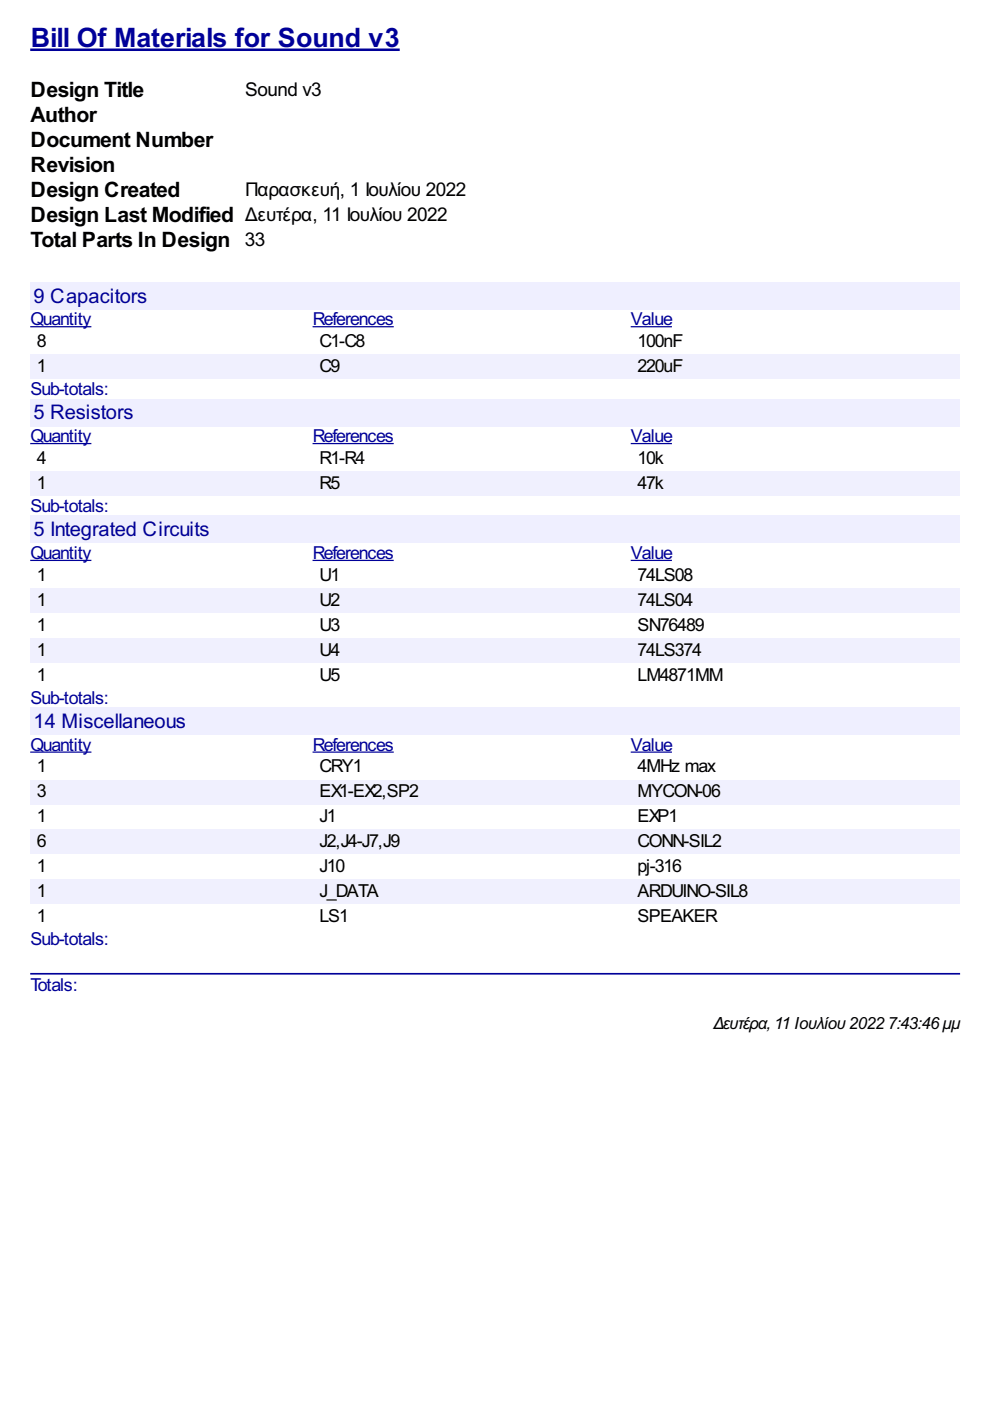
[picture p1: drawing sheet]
<svg xmlns="http://www.w3.org/2000/svg" width="210mm" height="297mm" viewBox="0 0 210 297" stroke-linecap="round" stroke-linejoin="round" font-family="sans-serif">
<defs><g id="words">
<text font-size="6.3" fill="#009" x="6.5" y="10">Bill Of Materials for Sound v3</text>
<g font-size="5">
<text x="6.5" y="20.6">Design Title</text>
<text x="6.5" y="25.9">Author</text>
<text x="6.5" y="31.2">Document Number</text>
<text x="6.5" y="36.5">Revision</text>
<text x="6.5" y="41.8">Design Created</text>
<text x="6.5" y="47.1">Design Last Modified Δευτέρα, 11 Ιουλίου 2022</text>
<text x="6.5" y="52.3">Total Parts In Design 33</text>
</g>
<g font-size="4.8" fill="#009">
<text x="7.1" y="64.2">9 Capacitors</text>
<text x="7.1" y="88.9">5 Resistors</text>
<text x="7.1" y="113.7">5 Integrated Circuits</text>
<text x="7.1" y="154.3">14 Miscellaneous</text>
</g>
<g font-size="4.5">
<text x="52" y="20.3">Sound v3</text>
<text x="52" y="41.5">Παρασκευή, 1 Ιουλίου 2022</text>
</g>
<g font-size="4.2" fill="#009">
<text x="6.5" y="69">Quantity</text>
<text x="66.3" y="69">References</text>
<text x="133.8" y="69">Value</text>
<text x="6.5" y="83.8">Sub-totals:</text>
<text x="6.5" y="93.8">Quantity</text>
<text x="66.3" y="93.8">References</text>
<text x="133.8" y="93.8">Value</text>
<text x="6.5" y="108.6">Sub-totals:</text>
<text x="6.5" y="118.6">Quantity</text>
<text x="66.3" y="118.6">References</text>
<text x="133.8" y="118.6">Value</text>
<text x="6.5" y="149.2">Sub-totals:</text>
<text x="6.5" y="159.2">Quantity</text>
<text x="66.3" y="159.2">References</text>
<text x="133.8" y="159.2">Value</text>
<text x="6.5" y="200.5">Sub-totals:</text>
<text x="6.5" y="210.1">Totals:</text>
</g>
<g font-size="4.2">
<text x="7.8" y="73.6">8</text>
<text x="67.7" y="73.6">C1-C8</text>
<text x="135.1" y="73.6">100nF</text>
<text x="7.8" y="78.9">1</text>
<text x="67.7" y="78.9">C9</text>
<text x="135.1" y="78.9">220uF</text>
<text x="7.8" y="98.4">4</text>
<text x="67.7" y="98.4">R1-R4</text>
<text x="135.1" y="98.4">10k</text>
<text x="7.8" y="103.7">1</text>
<text x="67.7" y="103.7">R5</text>
<text x="135.1" y="103.7">47k</text>
<text x="7.8" y="123.1">1</text>
<text x="67.7" y="123.1">U1</text>
<text x="135.1" y="123.1">74LS08</text>
<text x="7.8" y="128.4">1</text>
<text x="67.7" y="128.4">U2</text>
<text x="135.1" y="128.4">74LS04</text>
<text x="7.8" y="133.7">1</text>
<text x="67.7" y="133.7">U3</text>
<text x="135.2" y="133.7">SN76489</text>
<text x="7.8" y="139">1</text>
<text x="67.7" y="139">U4</text>
<text x="135.1" y="139">74LS374</text>
<text x="7.8" y="144.3">1</text>
<text x="67.7" y="144.3">U5</text>
<text x="135.2" y="144.3">LM4871MM</text>
<text x="7.8" y="163.8">1</text>
<text x="67.7" y="163.8">CRY1</text>
<text x="135.1" y="163.8">4MHz max</text>
<text x="7.8" y="169.1">3</text>
<text x="67.7" y="169.1">EX1-EX2,SP2</text>
<text x="135.2" y="169.1">MYCON-06</text>
<text x="7.8" y="174.4">1</text>
<text x="7.8" y="179.7">6</text>
<text x="67.7" y="174.4">J1</text>
<text x="67.7" y="179.7">J2,J4-J7,J9</text>
<text x="135.2" y="174.4">EXP1</text>
<text x="135.2" y="179.7">CONN-SIL2</text>
<text x="7.8" y="184.9">1</text>
<text x="67.7" y="184.9">J10</text>
<text x="135.1" y="184.9">pj-316</text>
<text x="7.8" y="190.2">1</text>
<text x="67.7" y="190.2">J_DATA</text>
<text x="135.2" y="190.2">ARDUINO-SIL8</text>
<text x="7.8" y="195.5">1</text>
<text x="67.7" y="195.5">LS1</text>
<text x="135.2" y="195.5">SPEAKER</text>
</g>
<text font-size="4" x="151.2" y="218.3">Δευτέρα,11 Ιουλίου20227:43:46μμ</text>
</g></defs>
<path d="M6.4 10.6h78.4" fill="none" stroke="#009" stroke-width=".53"/>
<g fill="#efefff">
<path d="M6.4 59.8h197.2v5.8h-197.2z"/>
<path d="M6.9 60h24.1v4.8h-24.1z"/>
</g>
<path d="M6.4 69.3h13M66.3 69.3h17.2M133.7 69.3h8.8" fill="none" stroke="#009" stroke-width=".26"/>
<g fill="#f0f0fe">
<path d="M6.4 75.1h59.9v5.3h-59.9z"/>
<path d="M7.7 75.4h1.8v4.2h-1.8z"/>
<path d="M66.3 75.1h67.4v5.3h-67.4z"/>
<path d="M67.5 75.4h4.2v4.2h-4.2z"/>
<path d="M133.7 75.1h69.9v5.3h-69.9z"/>
<path d="M135 75.4h9.5v4.2h-9.5z"/>
</g>
<g fill="#efefff">
<path d="M6.4 84.6h197.2v5.7h-197.2z"/>
<path d="M6.9 84.9h21.2v4.8h-21.2z"/>
</g>
<path d="M6.4 94h13M66.3 94h17.2M133.7 94h8.8" fill="none" stroke="#009" stroke-width=".26"/>
<g fill="#f0f0fe">
<path d="M6.4 99.9h59.9v5.3h-59.9z"/>
<path d="M7.7 100h1.8v4.2h-1.8z"/>
<path d="M66.3 99.9h67.4v5.3h-67.4z"/>
<path d="M67.5 100h4.2v4.2h-4.2z"/>
<path d="M133.7 99.9h69.9v5.3h-69.9z"/>
<path d="M135 100h5.5v4.2h-5.5z"/>
</g>
<g fill="#efefff">
<path d="M6.4 109.4h197.2v5.7h-197.2z"/>
<path d="M6.9 109.5h37.3v4.8h-37.3z"/>
</g>
<path d="M6.4 118.8h13M66.3 118.8h17.2M133.7 118.8h8.8" fill="none" stroke="#009" stroke-width=".26"/>
<g fill="#f0f0fe">
<path d="M6.4 124.6h59.9v5.3h-59.9z"/>
<path d="M7.7 124.8h1.8v4.3h-1.8z"/>
<path d="M66.3 124.6h67.4v5.3h-67.4z"/>
<path d="M67.5 124.8h4.2v4.3h-4.2z"/>
<path d="M133.7 124.6h69.9v5.3h-69.9z"/>
<path d="M135 124.8h11.6v4.3h-11.6z"/>
<path d="M6.4 135.2h59.9v5.3h-59.9z"/>
<path d="M7.7 135.4h1.8v4.3h-1.8z"/>
<path d="M66.3 135.2h67.4v5.3h-67.4z"/>
<path d="M67.5 135.4h4.2v4.3h-4.2z"/>
<path d="M133.7 135.2h69.9v5.3h-69.9z"/>
<path d="M135 135.4h13.5v4.3h-13.5z"/>
</g>
<g fill="#efefff">
<path d="M6.4 150h197.2v5.8h-197.2z"/>
<path d="M6.9 150.2h32.3v4.8h-32.3z"/>
</g>
<path d="M6.4 159.5h13M66.3 159.5h17.2M133.7 159.5h8.8" fill="none" stroke="#009" stroke-width=".26"/>
<g fill="#f0f0fe">
<path d="M6.4 165.3h59.9v5.3h-59.9z"/>
<path d="M7.7 165.6h1.8v4.2h-1.8z"/>
<path d="M66.3 165.3h67.4v5.3h-67.4z"/>
<path d="M67.5 165.6h20.9v4.2h-20.9z"/>
<path d="M133.7 165.3h69.9v5.3h-69.9z"/>
<path d="M135 165.6h17.5v4.2h-17.5z"/>
<path d="M6.4 175.9h59.9v5.3h-59.9z"/>
<path d="M7.7 176.2h1.8v4.2h-1.8z"/>
<path d="M66.3 175.9h67.4v5.3h-67.4z"/>
<path d="M67.5 176.2h16.9v4.2h-16.9z"/>
<path d="M133.7 175.9h69.9v5.3h-69.9z"/>
<path d="M135 176.2h17.7v4.2h-17.7z"/>
<path d="M6.4 186.4h59.9v5.3h-59.9z"/>
<path d="M7.7 186.7h1.8v4.3h-1.8z"/>
<path d="M66.3 186.4h67.4v5.3h-67.4z"/>
<path d="M67.5 186.7h12.4v4.3h-12.4z"/>
<path d="M133.7 186.4h69.9v5.3h-69.9z"/>
<path d="M135 186.7h23.3v4.3h-23.3z"/>
</g>
<path d="M6.6 206.5h196.8" fill="none" stroke="#009" stroke-width=".35"/>
<use href="#words"/>
</svg>
